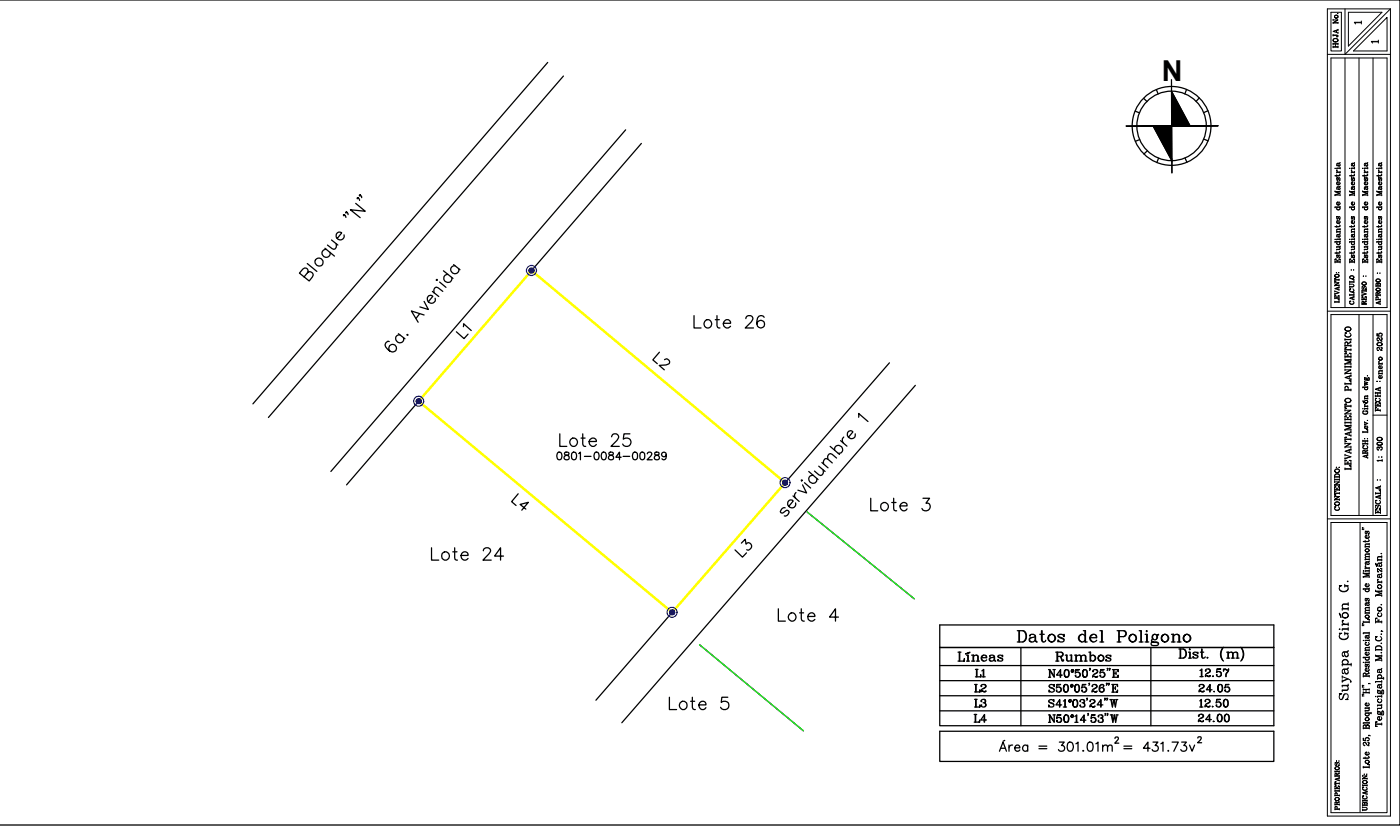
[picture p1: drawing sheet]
<svg xmlns="http://www.w3.org/2000/svg" width="279mm" height="164mm" viewBox="0 0 279 164" stroke-linecap="round" stroke-linejoin="round" font-family="sans-serif">
<defs><g id="words">
<g font-size="6.6">
<text x="95.3" y="68.7" transform="rotate(-90 95.3 68.7)">L1</text>
<text x="129.1" y="74.7">L2</text>
<text x="106.5" y="102.9" transform="rotate(-90 106.5 102.9)">L4</text>
<text x="151" y="112.1" transform="rotate(-90 151 112.1)">L3</text>
</g>
<g font-size="5.7">
<text x="231.6" y="16.1">N</text>
<text x="137.6" y="66.6">Lote 26</text>
<text x="110.8" y="90.2">Lote 25</text>
<text x="172.5" y="102.9">Lote 3</text>
<text x="85" y="112.8">Lote 24</text>
<text x="154.2" y="124.8">Lote 4</text>
<text x="132.7" y="142.4">Lote 5</text>
</g>
<g font-size="4.9">
<text x="190.2" y="132.9">Líneas</text>
<text x="209.6" y="132.9">Rumbos</text>
<text x="193.3" y="142.1">L3</text>
</g>
<g font-size="4.4">
<text x="193.7" y="136.1">L1</text>
<text x="193.3" y="138.9">L2</text>
<text x="238.1" y="138.9">24.05</text>
<text x="193.3" y="144.9">L4</text>
<text x="238.1" y="144.9">24.00</text>
</g>
<text font-size="4" x="221.2" y="149.1">2</text>
<text font-size="3.5" x="272.4" y="9.8">1</text>
<text font-size="3.1" x="269.2" y="5.9">1</text>
</g></defs>
<!-- layer: BLOQUE H -->
<g fill="none" stroke="#000" stroke-width=".25">
<path d="M-.1 0h279.2v164.3h-279.1M109.2 12.4l-58.8 68M112.3 15.1l-58.8 68M71.4 39.4v.1l-.2 .1v-.2a.44 .44 0 0 1 .5 .5M71.8 38.8v.2h-.1l-.1-.1a.44 .44 0 0 1 .5 .5M124.7 25.9l-58.8 68M127.8 28.6l-21.8 25.3M61.2 52.5l2 1.5M61.3 54.3a.68 .68 0 0 1 .7-.1 .68 .68 0 0 1 .4 .6l-.8 1.2-1.9-1.6 1-1a.59 .59 0 0 1 .7 .6l-.8 1.1M64.8 49.4l1.9 1.6M65 49.6a.79 .79 0 0 0-.8 .9 .79 .79 0 0 0 .9 .7 .79 .79 0 0 0 .7-1M66.1 47.8l1.2 1"/>
<path d="M67 48.5v.8l-.5 .3-1.2-.8M68.6 46.8a.79 .79 0 0 1-.6 1 .79 .79 0 0 1-1-.6 .79 .79 0 0 1 .7-1l.4 .2-.9 1.1M68.6 42.7l.1 .2-.2 .1-.1-.2a.45 .45 0 0 1 .6 .5M69.1 42.2v.2h-.2v-.2a.44 .44 0 0 1 .5 .5M70.9 40.5l1.9 1.6-3-.3 2 1.5M86.2 58l1.3 1M86.7 59.4a.79 .79 0 0 1-.6 .9 .79 .79 0 0 1-.9-.6 .79 .79 0 0 1 .6-.9l.5 .2-.9 1.1M87 55.7h.2v.1h-.2zM87.6 56.2l1.3 1M88.3 58l-1.3-.8-.5 .4v.7M88.4 53.9l1.9 1.5M89.3 54.6a.8 .8 0 0 0-.8 .9 .8 .8 0 0 0 .9 .7 .8 .8 0 0 0 .6-1"/>
<path d="M90.4 52.7l1.3 1M90.7 52.9a.79 .79 0 0 0-.8 .9 .79 .79 0 0 0 .9 .7 .79 .79 0 0 0 .6-1M77.6 68a.7 .7 0 0 0-.7 .3 .7 .7 0 0 0 0 .8 1.44 1.44 0 0 0 1.9 .8 .78 .78 0 0 0 0-1.1 .78 .78 0 0 0-1.1 0 .78 .78 0 0 0 0 1.1M79.4 66.5l1.3 1M79.7 66.7a.78 .78 0 0 0-.8 .8 .78 .78 0 0 0 .9 .7 .78 .78 0 0 0 .6-.9M81.3 66.6v.1l-.2-.1M83.4 79.9l-14.3 16.7M83.6 62.5l-.7 .9M84.5 62.7l-2.5-.8 1.3 2.3M84.5 60l.9 1.6-1.7-.5M177.3 72.3l-20.8 23.8M182.4 76.7l-58.5 67.2"/>
<path d="M158.1 98.8l1.2 1.1M158.7 98.1a.76 .76 0 0 0-.1 1.1M159.7 95.6l.2 .1h-.1zM160 96.6l.8 1.6-1.8-.6M160.4 96.1l1.2 1.1M161.2 93.9l1.9 1.6M162.1 94.6a.8 .8 0 0 0-.9 .9 .8 .8 0 0 0 .9 .7 .8 .8 0 0 0 .7-.9M163.2 92.8l1.3 1.1M163.8 92.1l1.3 1.1M164.1 93.6l-.1 .8-.4 .3-1.3-.9M165.5 88.9l1.8 1.6M165.9 92.2l-1.2-.9a.82 .82 0 0 0-.5 1.1"/>
<path d="M166.4 89.7a.78 .78 0 0 1 .6-1 .78 .78 0 0 1 .9 .8 .78 .78 0 0 1-.8 .8M166.7 91.2l-1.2-.9-.4 .4-.1 .7M167.5 87.7l1.3 1.1M168.2 87a.82 .82 0 0 0-.1 1.2M170.5 86.4a.78 .78 0 0 1-.7 .9 .78 .78 0 0 1-.9-.6 .78 .78 0 0 1 .7-.9l.4 .2-.9 1.1M171.1 83.1v-.8l1.9 1.6M156.5 101.1a.74 .74 0 0 0-.8 1 1.12 1.12 0 0 0 1.1-.5l.4 .2a.74 .74 0 0 1-.9 .9M158.6 100.2a.79 .79 0 0 1-.6 .9 .79 .79 0 0 1-1-.6 .79 .79 0 0 1 .7-.9l.4 .2-.9 1M160.9 102l21.3 17.2M134 122l-15.2 17.4M139.4 128.4l20.7 17.1"/>
<circle cx="63.6" cy="52.2" r=".82"/>
</g>
<path d="M160.9 102l21.3 17.2M139.4 128.4l20.7 17.1" fill="none" stroke="#0f0" stroke-width=".25"/>
<!-- layer: LINE_TABLE_BORDER -->
<path d="M187.3 124.4h66.6v4.5h-66.6zM187.3 128.9h66.6v15.6h-66.6zM187.3 132.5h66.6M187.3 135.5h66.6M187.3 138.5h66.6M203.5 128.9v15.6M229.4 128.9v15.6M187.3 145.6h66.6v6h-66.6zM187.3 141.6h66.6" fill="none" stroke="#000" stroke-width=".25"/>
<!-- layer: LINE_TABLE_HEADER -->
<g fill="none" stroke="#000" stroke-width=".25">
<path d="M202.8 125.6h1.1a1.21 1.21 0 0 1 .7 1.1 1.21 1.21 0 0 1-.7 1.1h-1.1M203.1 125.6v2.2M203.2 125.6v2.2M203.9 125.6a1.28 1.28 0 0 1 0 2.2M205.4 126.5v.2l-.2-.2a.75 .75 0 0 1 1.1 0l.1 1 .2 .3M205.6 127l-.2 .1a.45 .45 0 0 0 .2 .7M206.3 126.5v1l.1 .2 .3 .1M206.3 126.8l-1.1 .3-.1 .4a.67 .67 0 0 0 1.2 0M207.3 126.3h.8M207.6 125.6v1.8l.1 .3 .4 .1 .3-.3M207.7 125.6v1.8l.2 .4M209.5 126.3a.77 .77 0 0 0-.5 1.2 .77 .77 0 0 0 1.3 0 .77 .77 0 0 0-.5-1.2 .78 .78 0 0 0-.8 .7 .78 .78 0 0 0 .5 .8"/>
<path d="M209.8 126.3a.82 .82 0 0 1 .5 .8 .82 .82 0 0 1-.5 .7M210.9 126.7l1.2 .6v.3l-.3 .2h-.5l-.4-.4v.4l.1-.2M212 126.5l.1-.2v.5l-.1-.3a.75 .75 0 0 0-1.1 0v.3l1.2 .6M215.6 126.3a.8 .8 0 0 0-.5 .8 .8 .8 0 0 0 .5 .7M215.9 125.6h.5v2.2M216.3 126.7a.73 .73 0 0 0-1.1-.2 .73 .73 0 0 0 0 1.1 .73 .73 0 0 0 1.1-.1M216.3 125.6v2.2M217.3 127h1.3a.74 .74 0 0 0-1.1-.6 .74 .74 0 0 0 0 1.3 .74 .74 0 0 0 1.1-.2M217.9 126.3a.8 .8 0 0 0-.6 .8 .8 .8 0 0 0 .6 .7M218.4 126.4l.1 .6M219.2 125.6h.5v2.2M219.6 125.6v2.2"/>
<path d="M222.7 125.6h1.3a.6 .6 0 0 1 .5 .6 .6 .6 0 0 1-.5 .6h-.9M223 125.6v2.2M223.1 125.6v2.2M224 125.6a.62 .62 0 0 1 .4 .6 .62 .62 0 0 1-.4 .6M225.7 126.3a.77 .77 0 0 0-.6 1.2 .77 .77 0 0 0 1.3 0 .77 .77 0 0 0-.5-1.2 .78 .78 0 0 0-.8 .7 .78 .78 0 0 0 .6 .8M225.9 126.3a.8 .8 0 0 1 .5 .8 .8 .8 0 0 1-.5 .7M227.1 125.6h.4v2.2M227.1 127.8h.7M227.4 125.6v2.2M228.3 126.3h.4v1.5M228.3 127.8h.7M228.5 125.7h.2l-.1 .1z"/>
<path d="M228.6 126.3v1.5M229.5 127.6l.4 .2 .9 .1 .1 .4a1.1 1.1 0 0 1-1.4 .2v-.6l.4-.1M229.7 127.2l-.2 .3 .2 .3 .8 .1 .4 .2M229.9 126.4l-.2 .3 .2 .6M230.5 126.4v.9M230.7 126.4h.2v-.1l-.3 .2M232.1 126.3a.77 .77 0 0 0-.5 1.2 .77 .77 0 0 0 1.3 0 .77 .77 0 0 0-.6-1.2 .78 .78 0 0 0-.7 .7 .78 .78 0 0 0 .5 .8M232.3 126.3a.82 .82 0 0 1 .5 .8 .82 .82 0 0 1-.5 .7M233.5 126.3h.4v1.5M233.5 127.8h.7M233.8 126.3v1.5M233.9 126.7a.68 .68 0 0 1 1.2 0v1.1"/>
<path d="M234.6 126.3l.4 .4v1.1M234.6 127.8h.8M235 129.2h.8a.96 .96 0 0 1 .7 .9 .96 .96 0 0 1-.7 1h-.8M235.2 129.2v1.9M235.3 129.2v1.9M235.8 129.2a1.01 1.01 0 0 1 .6 .9 1.01 1.01 0 0 1-.6 1M236.5 126.3a.77 .77 0 0 0-.6 1.2 .77 .77 0 0 0 1.3 0 .77 .77 0 0 0-.5-1.2 .79 .79 0 0 0-.7 .7 .79 .79 0 0 0 .5 .8M236.7 126.3a.8 .8 0 0 1 .5 .8 .8 .8 0 0 1-.5 .7M236.9 129.9h.3v1.2M236.9 131.1h.6M237.1 129.3h.1zM237.1 129.9v1.2"/>
<path d="M237.8 130.1l1 .5v.3l-.3 .2h-.3l-.4-.4v.4l.1-.2M238.7 130l.1-.1v.3l-.2-.2-.5-.1-.3 .1v.2l1 .5M239.3 129.9h.6M239.5 129.2l.1 1.8a.4 .4 0 0 0 .6-.2M239.6 129.2v1.5l.2 .4M240.6 131h.1zM243.7 129.1l-.3 1 .1 .8 .2 .6M243.9 128.9a1.88 1.88 0 0 0 0 2.7M244.5 131.1h.6M244.5 129.9h.3v1.2M244.8 129.9v1.2M244.8 130.1a.55 .55 0 0 1 1 0v1"/>
<path d="M245.4 129.9l.3 .2v1M245.4 131.1h.6M245.8 130.1a.55 .55 0 0 1 .9 0v1M246.4 129.9l.2 .2v1M246.4 131.1h.6M247.3 128.9a1.88 1.88 0 0 1 0 2.7M247.5 129.1l.3 1-.1 .8-.2 .6"/>
<circle cx="230.2" cy="126.9" r=".55"/>
</g>
<!-- layer: LINE_TABLE_TEXT -->
<g fill="none" stroke="#000" stroke-width=".25">
<path d="M209 134.9h.4M209 139.7l.9 .4a.46 .46 0 0 1-.1 .7 .46 .46 0 0 1-.7-.2l-.1-.2v.4l.1-.2M209.1 136.7l.9 .4a.48 .48 0 0 1-.2 .8 .48 .48 0 0 1-.7-.5v.4l.1-.2M209.2 133.3v1.6M210 139.5l.1-.2v.4a.52 .52 0 0 0-.5-.4 .52 .52 0 0 0-.6 .4l1.1 .6M210.1 136.5v-.2v.4a.52 .52 0 0 0-.5-.4 .52 .52 0 0 0-.5 .4l.1 .2 .9 .4M210.1 134.7l-.9-1.4v1.6M210.1 133.3v1.6l-.9-1.4M210.7 136.4l.7-.1h-.7l-.1 .7a.52 .52 0 0 1 .8-.2 .52 .52 0 0 1 0 .8 .52 .52 0 0 1-.8-.2h.1l-.1 .1M211.1 136.8l.1 .1a.5 .5 0 0 1 .3 .5 .5 .5 0 0 1-.4 .4M211.2 139.4v1.4M211.3 133.5v1.4"/>
<path d="M211.7 134.4h-1.1l.8-1.1v1.6M212 139.6l.3-.3v1.5M212.3 139.4v1.4M212.4 136.3a.89 .89 0 0 0 0 1.5h.1a.89 .89 0 0 0 0-1.5 .9 .9 0 0 0-.1 1.5M212.5 133.3a.83 .83 0 0 0-.4 .8 .83 .83 0 0 0 .6 .8 .89 .89 0 0 0 0-1.6 .87 .87 0 0 0-.2 1.6M212.7 136.4a1.06 1.06 0 0 1-.2 1.4M212.8 133.4a1.01 1.01 0 0 1-.1 1.5M213.3 139.3l-.2 .2 .1 .3 .3-.2-.1-.3-.3 .1 .1 .4M213.4 139.3l.1 .3-.2 .2M213.6 136.3l-.1 .5 .4-.2-.3-.3-.2 .2 .1 .3M213.7 136.3l.1 .3-.1 .2M214.2 139.3a.85 .85 0 0 0 0 1.5h.2a.8 .8 0 0 0 .4-.8 .8 .8 0 0 0-.6-.7 .97 .97 0 0 0 0 1.5"/>
<path d="M214.5 133.3l-.2 .8a.55 .55 0 0 1 .9-.2 .55 .55 0 0 1 0 .8 .55 .55 0 0 1-.9-.1l.1-.2v.2M214.5 139.4a1.02 1.02 0 0 1-.1 1.4M214.6 136.3a.83 .83 0 0 0-.4 .8 .83 .83 0 0 0 .5 .7 .89 .89 0 0 0 0-1.5 .87 .87 0 0 0-.1 1.5M214.9 133.8l.1 .1a.52 .52 0 0 1 .3 .6 .52 .52 0 0 1-.4 .4M214.9 136.4a1.06 1.06 0 0 1-.2 1.4M215.3 139.6v.1v-.1l.1-.2a.58 .58 0 0 1 .8 .1l-.1 .4h-.4M215.8 136.4l.6-.1h-.6l-.2 .7a.55 .55 0 0 1 .8-.1 .55 .55 0 0 1 0 .8 .55 .55 0 0 1-.8-.2l.1-.1v.1M215.9 139.3l.2 .2-.2 .4a.43 .43 0 0 1 .3 .5 .43 .43 0 0 1-.3 .4l-.5-.1-.1-.2v-.1v.1M216.2 133.3a.83 .83 0 0 0-.4 .8 .83 .83 0 0 0 .5 .8 .89 .89 0 0 0 0-1.6 .87 .87 0 0 0-.1 1.6M216.2 136.8l.1 .1a.54 .54 0 0 1-.1 .9M216.4 133.4a.96 .96 0 0 1-.1 1.5M216.7 139.1h-.1h.1l-.1 .3"/>
<path d="M217.2 136.1h-.2h.2l-.2 .4M217.3 139.6l-.1 .1a.52 .52 0 0 1 .6-.4 .52 .52 0 0 1 .5 .4l-1 .7-.1 .4M217.8 136.6l-.1 .1a.48 .48 0 0 1 .6-.4 .48 .48 0 0 1 .3 .6l-.2 .1a.73 .73 0 0 0-.7 .8M217.9 133.6l.1 .1h-.2a.52 .52 0 0 1 .5-.4 .52 .52 0 0 1 .5 .5l-.9 .6-.1 .5M217.9 137.6l.4 .2h.2l.2-.2-.2 .1h-.8M217.9 139.3l.2 .1 .1 .3-.6 .5M218.1 134.7l.3 .2h.3l.1-.2-.2 .1-.8-.1M218.3 136.3l.3 .3a.61 .61 0 0 1-.5 .6M219.4 133.3l-.2 .8a.55 .55 0 0 1 .9-.2 .55 .55 0 0 1 0 .8 .55 .55 0 0 1-.9-.1l.1-.2v.2M219.4 139.4v1.4M219.6 136.3a.89 .89 0 0 0-.1 1.5M219.8 133.8l.2 .1a.54 .54 0 0 1-.2 1"/>
<path d="M219.8 137l.2 .4-.3 .4M220 136.5v.2v-.2l-.2-.2a.79 .79 0 0 0-.7 .6 .79 .79 0 0 0 .4 .9 .48 .48 0 0 0 .6-.4 .48 .48 0 0 0-.4-.5 .48 .48 0 0 0-.5 .4M220.3 139.1h-.1h.1l-.1 .3M220.7 136.1h-.2h.2l-.2 .4M220.8 139.1h-.2h.2l-.2 .3M221.1 136.1h-.1h.1l-.1 .4M221.2 139.3h.5M221.4 139.3l.3 1.5 .3-1.5 .3 1.5 .3-1.5M221.5 139.3l.2 1.2M221.6 136.3h1.2v.4l-.1-.4M221.6 137.8h1.2v-.4l-.1 .4M221.7 134.9h1.2v-.5l-.1 .5"/>
<path d="M221.8 136.3v1.5M221.9 136.3v1.5M221.9 137h.4M221.9 133.3v1.6M222 133.3v1.6M222.1 139.3l.2 1.2M222.3 136.7v.6M222.4 139.3h.4M239.1 139.6l.4-.3v1.5M239.2 133.5l.4-.3v1.5M239.4 139.4v1.4M239.5 133.3v1.4"/>
<path d="M240.3 139.6v.1l-.1-.1a.51 .51 0 0 1 .5-.4 .51 .51 0 0 1 .5 .5l-.3 .3a.73 .73 0 0 0-.7 .8M240.3 133.5l.1 .1h-.1a.51 .51 0 0 1 .4-.4 .51 .51 0 0 1 .6 .3l-.1 .3-.6 .3a.48 .48 0 0 0-.3 .6M240.9 133.2l.2 .2 .1 .3-.6 .4M242.6 139.3l-.2 .7a.55 .55 0 0 1 .8-.2 .55 .55 0 0 1 0 .9 .55 .55 0 0 1-.8-.2l.1-.1v.1M242.6 133.3l.7-.1h-.7l-.1 .7a.53 .53 0 0 1 .8-.1 .53 .53 0 0 1 0 .8 .53 .53 0 0 1-.8-.2v-.1v.1M243 139.8l.1 .1a.54 .54 0 0 1-.1 .9M243 133.7l.2 .1a.52 .52 0 0 1 .2 .5 .52 .52 0 0 1-.4 .4M243.9 133.5l.2-.3 .5 .3h.2l.1-.3-.1 .5-.4 .7v.3M243.9 133.2v.5M244 133.4l.3-.1 .3 .2M244.3 139.3a.83 .83 0 0 0-.5 .8 .83 .83 0 0 0 .6 .7 .89 .89 0 0 0 0-1.5h-.1a1.02 1.02 0 0 0 0 1.5M244.6 139.4a1.01 1.01 0 0 1-.2 1.4"/>
<path d="M244.8 133.7a.94 .94 0 0 0-.5 1M209 142.4h.2M209 143.8h.4M209.2 142.4v1.4M209.9 142.4h.4M210.1 143.7l-.9-1.3v1.4M210.1 142.4v1.4l-.9-1.3M210.8 142.4h.7h-.7l-.2 .7a.54 .54 0 0 1 .8-.2 .54 .54 0 0 1 0 .9 .54 .54 0 0 1-.8-.2l.1-.2v.2M211.2 142.9l.3 .4v.3l-.3 .2M211.6 140.4h-1.1l.7-1.1v1.5M212 140.8h.6M212.5 142.4a.85 .85 0 0 0 0 1.4h.1a.78 .78 0 0 0 .5-.7 .78 .78 0 0 0-.6-.7 .97 .97 0 0 0 0 1.4"/>
<path d="M212.8 142.4a.97 .97 0 0 1-.2 1.4M213.7 142.4l-.2 .2 .1 .3 .3-.2-.1-.3h-.3l.1 .5M213.8 142.4l.1 .3-.2 .2M214.2 142.7l.4-.3v1.4M214.2 143.8h.7M214.5 142.4v1.4M216 142.5v1.3M216.1 140.1l.1 .4-.2 .2M216.4 143.4h-1.1l.8-1v1.4M217 142.1h-.2h.2l-.2 .4M217.5 140.6l.3 .2h.3l.2-.2-.2 .1-.6-.1-.3 .1M217.6 142.4h.7h-.7l-.1 .7a.54 .54 0 0 1 .8-.2 .54 .54 0 0 1 0 .9 .54 .54 0 0 1-.8-.2v-.2v.2"/>
<path d="M218.1 142.9l.3 .4-.1 .3-.2 .2M218.9 142.7v.1l.1-.4a.58 .58 0 0 1 .8 .2l-.1 .3-.4 .1M219.5 142.4l.2 .2-.2 .4a.43 .43 0 0 1 .4 .4 .43 .43 0 0 1-.4 .4h-.5l-.1-.4v.2M219.7 143.2l.1 .4-.1 .2M219.8 140.4h-1.1l.7-1.1v1.5M220.4 142.1l-.1 .1v-.1l.1 .2-.1 .2M220.8 142.1h-.1h.1l-.1 .4M221.3 142.4h.5M221.5 142.4l.3 1.4 .3-1.4 .3 1.4 .3-1.4M221.6 142.4l.2 1.1M222.2 142.4l.2 1.1M222.5 142.4h.4"/>
</g>
<!-- layer: 0 -->
<g fill="none" stroke="#000" stroke-width=".25">
<path d="M228 19.6l.6 .6M230.5 17.9l.3 .8M233.5 15.9l.1 18.5M233.5 18.2l3.7 6.9M236.5 17.8l-.3 .9M239 19.5l-.6 .7M226.3 22.1l.8 .4M227.2 27.8l-.9 .3M228.7 30l-.7 .7M229.9 25.1l3.7 6.9M230.9 31.5l-.3 .9M233.6 31.6v2.8"/>
<path d="M236.2 31.5l.4 .8M240 27.7l.8 .4M240.8 22l-.9 .4M242.8 25.1h-18.5h18.5M129 90.4l.3-.4h.3l.2 .2 .1 .3-.9 1.1h1M130.5 90.1v.4l.2 .1a.54 .54 0 0 1 .6 .2 .54 .54 0 0 1 0 .7 .5 .5 0 0 1-.7 0 .5 .5 0 0 1 0-.7l.7-.3 .1-.3a.58 .58 0 0 0-.9-.1zM132.8 90.5a.46 .46 0 0 1-.6 .5 .46 .46 0 0 1-.3-.7 .46 .46 0 0 1 .7-.2 .99 .99 0 0 1-.2 1.5l-.5-.3M199.2 149.6l.7-1.8 .7 1.8M199.5 149h.9M200.3 147.4l-.4 .2M201.1 148.4v1.2M201.8 148.4a.58 .58 0 0 0-.7 .5"/>
<path d="M202.3 148.9h1a.53 .53 0 0 0-.6-.6 .53 .53 0 0 0-.4 .8 .55 .55 0 0 0 .4 .5 .55 .55 0 0 0 .6-.3M204.8 148.7a.57 .57 0 0 0-.8-.1 .57 .57 0 0 0 0 .8 .57 .57 0 0 0 .8-.1M204.8 148.4v1.2M207.1 148.6h1.6M207.1 149.1h1.6M211.2 147.8h.9l-.5 .7a.62 .62 0 0 1 .6 .8 .62 .62 0 0 1-1 .2l-.2-.2M213 147.9a.58 .58 0 0 1 .8 .2 .85 .85 0 0 1 .1 1 .85 .85 0 0 1-.9 .4 1.43 1.43 0 0 1 0-1.6zM214.5 148.1l.4-.3v1.8M215.9 149.4v.2l.1-.1M217 147.9a.58 .58 0 0 1 .8 .2 1.19 1.19 0 0 1-.4 1.5h-.2a1.17 1.17 0 0 1-.2-1.7zM218.4 148.1l.5-.3v1.8M219.8 148.7l.5-.3 .4 .1 .1 1.1"/>
<path d="M219.8 148.4v1.2M229.2 149h-1.3l.9-1.2v1.8M229.8 147.8h1l-.6 .7a.62 .62 0 0 1 .6 .8 .62 .62 0 0 1-1 .2l-.1-.2M231.4 148.1l.4-.3v1.8M232.9 149.4l-.1 .1h.2M233.6 147.8h1.3l-.9 1.8M235.5 147.8h1l-.5 .7a.6 .6 0 0 1 .4 .9 .6 .6 0 0 1-1-.1M237.1 148.4l.5 1.2 .5-1.2M238.8 147v-.2l.4-.1 .2 .4-.7 .8h.8"/>
<circle cx="233.5" cy="25.1" r="7.9"/>
<circle cx="233.5" cy="25.1" r="6.9"/>
</g>
<!-- layer: BLOQUE H -->
<path d="M83.4 79.9l22.6-26 50.5 42.2-22.5 25.9-50.5-42.1" fill="none" stroke="#ff0" stroke-width=".51"/>
<!-- layer: 0 -->
<g fill="none" stroke="#00f" stroke-width=".25">
<path d="M105.4 53.9h1.1M105.4 53.8h1.1M105.5 53.8h.9M105.5 53.7h.9M105.5 54h.9M105.5 53.6h.9M105.5 54.1h.9M105.6 53.5h.7M105.6 54.2h.7M105.6 54.3h.7M105.7 53.5h.5M105.7 54.3h.5"/>
<path d="M83 79.9h.9M83 79.8h.9M83 80h.9M83 79.7h.9M83.1 79.7h.8M83.1 79.6h.8M83.1 79.5h.7M83.2 79.5h.5M83 80.1h.9M83.1 80.2h.8M83.1 80.3h.7M83.2 80.3h.5"/>
<path d="M156 96.1h1M156 96h1M156 96.2h1M156 96.3h1M156 96h.9M156 95.9h.9M156 96.4h.9M156.1 95.8h.8M156.1 96.4h.8M156.2 95.7h.6M156.2 96.5h.6M156.2 96.6h.5"/>
<path d="M133.5 122h1M133.5 121.9h1M133.5 121.8h1M133.5 122.1h1M133.6 121.8h.8M133.6 122.1h.8M133.6 121.7h.8M133.6 122.2h.8M133.7 121.6h.6M133.7 122.3h.6M133.8 121.5h.4M133.8 122.4h.4"/>
<circle cx="105.9" cy="53.9" r=".99"/>
<circle cx="105.9" cy="53.9" r=".49"/>
<circle cx="83.5" cy="79.9" r=".99"/>
<circle cx="83.5" cy="79.9" r=".49"/>
<circle cx="156.5" cy="96.1" r=".99"/>
<circle cx="156.5" cy="96.1" r=".49"/>
<circle cx="134" cy="121.9" r=".99"/>
<circle cx="134" cy="121.9" r=".49"/>
</g>
<g fill="#000" stroke="#000" stroke-width=".2">
<path d="M233.5 18.2l3.7 6.9h-3.7zM233.5 25.1h3.7z"/>
<path d="M229.9 25.1h3.6zM229.9 25.1l3.7 6.9-.1-6.9z"/>
</g>
<!-- layer: AREA -->
<g fill="none" stroke="#000" stroke-width=".2">
<path d="M264.6 1.8h12.5v160.7h-12.5zM264.6 10.8h12.5M265.3 2.4h2.1v7.7h-2.1zM265.3 11.5h11.2v49.7h-11.2zM265.7 8.1a.49 .49 0 0 0 .6 .3 .49 .49 0 0 0 .4-.6 .45 .45 0 0 0-.7-.2 .45 .45 0 0 0-.2 .6l.5 .1 .4-.2M265.7 8a.54 .54 0 0 1 .5-.3 .54 .54 0 0 1 .5 .3M265.7 7h.8l.2 .1v.2h-.2M265.7 7.1h1M265.7 4h1l-.9 .5M265.7 9.4h1M265.7 9.3h1M265.7 8.8h1"/>
<path d="M265.7 8.7h1M265.7 3.8v.3M265.7 4.5v.2M265.7 6.8v.4M265.7 8.6v.3M265.7 9.2v.3M265.7 4.6h1M266 3.4a.34 .34 0 0 0 .5 .2 .34 .34 0 0 0 0-.6 .34 .34 0 0 0-.5 .2 .35 .35 0 0 0 .3 .4 .35 .35 0 0 0 .4-.2M266 3.2l.3-.2 .4 .2M266.2 8.8v.5M266.4 6v.5M266.6 4l-.9 .5h1"/>
<path d="M266.7 2.7h.1M266.7 5.9l-1 .4 1 .3M266.7 4.4v.3M266.7 5.8v.3M266.7 6.4v.3M266.7 8.6v.3M266.7 9.2v.3M266.7 6l-.9 .3M268.1 1.8v9l9-9M268.1 11.5v49.7M268.8 2.4h6.7l-6.7 6.8zM269.8 10.1l6.7-6.6v6.6z"/>
<path d="M270.9 11.5v49.7M273.7 11.5v49.7M266.1 38v.2M266.1 38.1h1M266.1 33.5h.1M266.4 36.5l.3 .3 .4-.3M266.4 34.8v.4M266.4 34.3h.7M266.4 33.5h.7M266.5 33.9v.2l.2 .2M266.6 37.2l.3 .6 .2-.2-.2-.4M266.6 32.5l.3 .6 .2-.2-.2-.4"/>
<path d="M266.7 37.6l.2 .1 .2-.1M266.7 36.3h-.2M266.7 32.9l.2 .2 .2-.2M266.9 35.4l-.3 .5-.2-.1 .2-.4h-.2l.1 .1M266.9 36.2a.34 .34 0 0 1 .1 .5 .34 .34 0 0 1-.5 0 .34 .34 0 0 1 .1-.5h.1v.6M266.9 34.7l.2 .2-.2 .1h-.8M266.9 38.5l-.8 .3v.2M267 35.9h.1h-.2l.2-.4-.2-.1-.3 .5M267.1 38.2h-1l1 .3-1 .4h1M267.1 37.1l-.6 .1v.5M267.1 37.1l-.2 .1h-.4M267.1 34.9l-1 .1"/>
<path d="M267.1 33.5h-.7v.1M267.1 32.4l-.6 .1v.5M267.1 32.4l-.2 .1h-.4M267.1 34.3h-.7v.1M267.1 33.3v.3M267.1 34.1v.3M267.1 38v.3M267.1 38.7v.3M269 33.5h.1M269 38.1h1M269 38v.2M269.4 36.5l.2 .3 .3-.1 .1-.2"/>
<path d="M269.4 34.3h.6M269.4 33.5h.6M269.4 34.8v.4M269.4 33.9v.2l.2 .2M269.5 37.2l.3 .6 .2-.2-.1-.4M269.5 32.5l.3 .6 .2-.2-.1-.4M269.6 37.6l.2 .1 .2-.1M269.6 36.3h-.2M269.6 32.9l.2 .2 .2-.2M269.8 35.4l-.3 .5-.1-.1 .1-.4h-.1v.1M269.9 36.2a.34 .34 0 0 1 .1 .5 .34 .34 0 0 1-.6 0 .34 .34 0 0 1 .1-.5l.1 .6M269.9 34.7l.1 .2-.2 .1h-.8"/>
<path d="M269.9 38.5l-.9 .3v.2M269.9 35.9l.1-.4-.2-.1-.3 .5M270 38.2h-1l1 .3-1 .4h1M270 37.1l-.6 .2v.4M270 37.1l-.1 .1h-.5M270 34.9l-1 .1M270 33.5h-.6v.1M270 32.4l-.6 .2v.4M270 32.4l-.1 .1h-.5M270 34.3h-.6v.1M270 33.3v.3M270 34.1v.3"/>
<path d="M270 38v.3M270 38.7v.3M271.6 38.1h1M271.6 38v.2M271.6 33.5h.1M271.9 36.5l.3 .3 .4-.3M271.9 34.3h.7M271.9 33.5h.7M271.9 34.8v.4M272 33.9v.2l.2 .2M272.2 37.2l.2 .6 .2-.2-.1-.4M272.2 32.5l.2 .6h.2v-.2l-.1-.4"/>
<path d="M272.2 37.6l.2 .1 .2-.1M272.2 36.3h-.2M272.2 32.9l.2 .2 .2-.2M272.4 35.4l-.2 .5-.3-.1 .3-.4h-.3l.1 .1M272.5 36.2a.34 .34 0 0 1 .1 .5 .34 .34 0 0 1-.6 0 .34 .34 0 0 1 .2-.5v.6M272.5 34.7l.1 .2-.2 .1h-.8M272.5 38.5l-.9 .3v.2M272.5 35.9h-.1l.2-.1v-.3l-.2-.1-.3 .5M272.6 38.2h-1l1 .3-1 .4h1M272.6 37.1l-.6 .1v.5M272.6 37.1l-.1 .1h-.5M272.6 34.9l-1 .1"/>
<path d="M272.6 33.5h-.7v.1M272.6 32.4l-.6 .1v.5M272.6 32.4l-.1 .1h-.5M272.6 34.3h-.7v.1M272.6 33.3v.3M272.6 34.1v.3M272.6 38v.3M272.6 38.7v.3M274.4 38.1h1M274.4 38v.2M274.4 33.5h.1M274.8 36.5l.2 .3 .3-.1 .1-.2"/>
<path d="M274.8 34.3h.6M274.8 33.5h.6M274.8 34.8v.4M274.8 33.9v.2l.2 .2M274.9 37.2l.3 .6 .2-.2-.1-.4M274.9 32.5l.3 .6 .2-.2-.1-.4M275 37.6l.2 .1 .2-.1M275 36.3h-.2M275 32.9l.2 .2 .2-.2M275.2 35.4l-.3 .5-.1-.1 .1-.4h-.1l.1 .1M275.3 36.2a.34 .34 0 0 1 .1 .5 .34 .34 0 0 1-.5 0 .34 .34 0 0 1 0-.5l.1 .6M275.3 34.7l.1 .2-.2 .1h-.8"/>
<path d="M275.3 38.5l-.9 .3v.2M275.3 35.9l.1-.4-.2-.1-.3 .5M275.4 38.2h-1l1 .3-1 .4h1M275.4 37.1l-.5 .1v.5M275.4 37.1l-.1 .1h-.4M275.4 34.9l-1 .1M275.4 33.5h-.6v.1M275.4 32.4l-.5 .1v.5M275.4 32.4l-.1 .1h-.4M275.4 34.3h-.6v.1M275.4 33.3v.3M275.4 34.1v.3"/>
<path d="M275.4 38v.3M275.4 38.7v.3M266.1 58.9h.2h-.2v.6M266.1 56.3h.8l-.8 .5M266.1 55.4h.2h-.2v.6h.2h-.2M266.1 54.9a.38 .38 0 0 0 .5 .4 .38 .38 0 0 0 .1-.7 .35 .35 0 0 0-.5 0 .35 .35 0 0 0 0 .5l.4 .1 .3-.3M266.1 54.9a.53 .53 0 0 1 .8 0M266.1 56.2v.2M266.1 56.8v.2M266.1 57.9v.3M266.1 58.4v.3M266.1 60v.3"/>
<path d="M266.1 59.4h.8M266.1 59.3h.8M266.1 58l.8 .3-.8 .3M266.1 56.8h.8M266.1 55.7h.8M266.1 51.6h.3h-.3v.8M266.1 52.2h1M266.1 52.1h1M266.1 47.7h.1M266.2 57.5l.7-.3-.8 .3 .8 .2M266.3 59.1h.4M266.4 54.3h.1"/>
<path d="M266.4 51.8h.4M266.4 48.5l.3 .2 .4-.2M266.4 47.7l.7-.1h-.7v.2M266.4 45.8l.7-.2-.6 .1 .1 .4M266.4 44.2l.3 .3 .4-.3M266.4 41.6l.3 .2 .4-.2M266.4 40.5l.3 .3 .4-.3M266.4 44.9v.4M266.4 50.2v.3M266.4 46.2h.7M266.5 59.1v.2M266.6 48.2a.33 .33 0 0 0-.1 .4 .33 .33 0 0 0 .5 0 .33 .33 0 0 0-.1-.4"/>
<path d="M266.6 41.3a.31 .31 0 0 0-.1 .4 .31 .31 0 0 0 .5 0 .31 .31 0 0 0-.1-.4M266.6 51.8v.3M266.6 46.7l.3 .5 .2-.2-.2-.3M266.7 57.3v.4M266.7 47l.2 .2 .2-.2M266.7 44h-.2M266.7 40.3h-.2M266.8 58.3l-.7 .2M266.8 56.3l-.7 .5h.8M266.8 54.3h.1M266.9 50.8l-.3 .5-.2-.1 .1-.4M266.9 43.1l-.3 .5-.2-.1 .1-.3"/>
<path d="M266.9 59.7l-.2-.1h.2v.7M266.9 58.9h-.2h.2v.6M266.9 55.6v.3M266.9 56.7v.3M266.9 57.1v.3M266.9 57.6v.2M266.9 50l.2 .2-.1 .2h-.9M266.9 49.2l.2 .2-.1 .2-.6 .1M266.9 44.8l.2 .1-.1 .2-.9 .1M266.9 43.9a.32 .32 0 0 1 .1 .5 .32 .32 0 0 1-.5 0 .32 .32 0 0 1 .1-.5h.1v.6M266.9 40.2a.34 .34 0 0 1 .1 .5 .34 .34 0 0 1-.5 0 .34 .34 0 0 1 .1-.5h.1v.6M267 51.3h.1h-.2l.2-.2v-.2l-.2-.1-.3 .5"/>
<path d="M267 43.6h.1h-.2l.2-.3-.2-.2-.3 .5M267.1 51.6h-.3h.3v.8M267.1 50.2l-.2 .2h-.8M267.1 49.5l-.7 .1v.2M267.1 46.6l-.6 .2v.3M267.1 46.5l-.2 .2h-.4M267.1 45l-.2 .1h-.8M267.1 46.1h-.7v.2M267.1 49.1h-.7v.2M267.1 49v.2h-.7M267.1 41.1v.2h-1M267.1 45.5v.3"/>
<path d="M267.1 46v.3M267.1 47.5v.3M267.1 48v.2h-1M267.1 48.1h-1v.2M267.1 41.2h-1v.2M269 57.9a.47 .47 0 0 0 .4 .2 .47 .47 0 0 0 .5-.2M269 56.6h.6l.3 .2-.2 .3h-.7M269 55.3a.38 .38 0 0 0 .6 .2 .38 .38 0 0 0 .1-.6 .35 .35 0 0 0-.5 0 .35 .35 0 0 0-.1 .5l.4 .1 .4-.2M269 55.2a.48 .48 0 0 1 .9 0M269 51.6h.3h-.3v.8M269 47.7h.1M269 52.2h1"/>
<path d="M269 52.1h1M269 58.7h.9M269 56v.3M269 56.5v.2M269 57v.3M269 58.6v.3M269 56.2h.9M269 56.1h.9M269.3 51.8h.4M269.3 53.8h.1M269.4 48.5l.2 .2 .4-.2M269.4 47.7l.6-.1h-.6v.2"/>
<path d="M269.4 45.8l.6-.2-.6 .1 .1 .4M269.4 44.2l.2 .3 .3-.1 .1-.2M269.4 41.6l.2 .2 .4-.2M269.4 40.5l.2 .3h.3l.1-.3M269.4 46.2h.6M269.4 44.9v.4M269.4 50.2v.3M269.5 48.2a.33 .33 0 0 0-.1 .5 .33 .33 0 0 0 .5 0 .33 .33 0 0 0 0-.5M269.5 41.3a.31 .31 0 0 0-.1 .4 .31 .31 0 0 0 .5 0 .31 .31 0 0 0 0-.4M269.5 51.8v.3M269.5 46.7l.3 .5 .2-.2-.1-.3M269.6 47l.2 .2 .2-.2"/>
<path d="M269.6 44h-.2M269.6 40.3h-.2M269.6 59.2v.4M269.7 60a.33 .33 0 0 1 .2 .3 .33 .33 0 0 1-.3 .3l-.5-.2v-.4h-.1h.3h-.2M269.7 57.5a.33 .33 0 0 1 .2 .4 .33 .33 0 0 1-.3 .3l-.5-.2v-.4l-.1-.1h.3l-.2 .1M269.8 53.8h.1M269.8 50.8l-.3 .5-.1-.1v-.4M269.8 43.1l-.3 .5-.1-.1v-.3M269.9 59.1l-.9 .3 .9 .3v-.2M269.9 58.3l-.3-.1h.3v.7M269.9 56.9l-.3 .2h-.6M269.9 55.7h-.3h.3v.6"/>
<path d="M269.9 50l.1 .4h-1M269.9 49.2l.1 .4-.6 .1M269.9 44.8l.1 .3-1 .1M269.9 43.9a.33 .33 0 0 1 0 .5 .33 .33 0 0 1-.4 0 .33 .33 0 0 1 0-.5l.1 .6M269.9 40.2a.34 .34 0 0 1 .1 .5 .34 .34 0 0 1-.6 0 .34 .34 0 0 1 .1-.5l.1 .6M269.9 59.1l-.8 .3M269.9 59v.3M269.9 51.3l.1-.4-.2-.1-.3 .5M269.9 43.6l.1-.3-.2-.2-.3 .5M270 51.6h-.3h.3v.8M270 50.2l-.2 .2h-.8M270 49.5l-.6 .1v.2"/>
<path d="M270 46.6l-.6 .2v.3M270 46.5l-.1 .2h-.5M270 45l-.2 .1h-.8M270 49v.2h-.6M270 49.1h-.6v.2M270 48v.2h-1M270 48.1h-1v.2M270 46.1h-.6v.2M270 41.1v.2h-1M270 41.2h-1v.2M270 45.5v.3M270 46v.3"/>
<path d="M270 47.5v.3M271.5 59.1h.2h-.2v.7M271.5 56.5a.39 .39 0 0 0 .4 .4 .39 .39 0 0 0 .4-.4 .39 .39 0 0 0-.5-.4 .37 .37 0 0 0-.2 .6 .37 .37 0 0 0 .6 0l.1-.2M271.5 56.4a.47 .47 0 0 1 .4-.2 .47 .47 0 0 1 .4 .2M271.5 59.6h.8M271.5 58.2l.8 .3-.8 .3M271.5 57.8v.3M271.5 58.2v.2M271.5 58.7v.2M271.5 57.9h.8M271.6 51.6h.3h-.3v.8M271.6 52.2h1"/>
<path d="M271.6 52.1h1M271.6 57.6l.3-.5a.27 .27 0 0 1 .4 .1 .27 .27 0 0 1-.2 .4h.2h-.1M271.6 47.7h.1M271.7 59.3h.3M271.7 55h.1M271.9 59.3v.3M271.9 51.8h.4M271.9 48.5l.3 .2 .4-.2M271.9 47.7l.7-.1h-.7v.2M271.9 45.8l.7-.2-.6 .1 .1 .4M271.9 44.2l.3 .3 .4-.3M271.9 41.6l.3 .2 .4-.2"/>
<path d="M271.9 40.5l.3 .3 .4-.3M271.9 46.2h.7M271.9 44.9v.4M271.9 50.2v.3M272 57.1l-.3 .5a.28 .28 0 0 1-.2-.3 .28 .28 0 0 1 .2-.2h-.2h.1M272.1 48.2a.33 .33 0 0 0-.1 .4 .33 .33 0 0 0 .5 0 .33 .33 0 0 0 0-.4M272.1 41.3a.31 .31 0 0 0-.1 .4 .31 .31 0 0 0 .5 0 .31 .31 0 0 0 0-.4M272.1 51.8v.3M272.2 46.7l.2 .5h.2v-.2l-.1-.3M272.2 59.9l.1 .2-.4 .1M272.2 59.9l-.3 .4M272.2 47l.2 .2 .2-.2"/>
<path d="M272.2 44h-.2M272.2 40.3h-.2M272.2 55h.1M272.3 59.1h-.2h.2v.7M272.3 57.8v.3M272.4 50.8l-.2 .5-.3-.1 .1-.3 .2-.1h-.2M272.4 43.1l-.2 .5-.3-.1 .1-.3 .2-.1-.2 .1M272.5 50l.1 .2v.2h-1M272.5 49.2l.1 .2v.2l-.7 .1M272.5 44.8l.1 .1v.2l-1 .1M272.5 43.9a.32 .32 0 0 1 0 .5 .32 .32 0 0 1-.4 0 .32 .32 0 0 1 .1-.5v.6M272.5 40.2a.34 .34 0 0 1 .1 .5 .34 .34 0 0 1-.6 0 .34 .34 0 0 1 .2-.5v.6"/>
<path d="M272.5 51.3h-.1l.2-.1v-.3l-.2-.1-.3 .5M272.5 43.6h-.1h.2v-.3l-.2-.2-.3 .5M272.6 51.6h-.3h.3v.8M272.6 50.2l-.2 .2h-.8M272.6 49.5l-.7 .1v.2M272.6 46.6l-.6 .1v.4M272.6 46.5v.2h-.6M272.6 45l-.2 .1h-.8M272.6 49v.2h-.7M272.6 49.1h-.7v.2M272.6 48v.2h-1M272.6 48.1h-1v.2"/>
<path d="M272.6 46.1h-.7v.2M272.6 41.1v.2h-1M272.6 41.2h-1v.2M272.6 45.5v.3M272.6 46v.3M272.6 47.5v.3M274.3 59.3l.1-.2 .3 .2M274.3 58.4l.1-.2 .3 .2M274.3 57.7a.38 .38 0 0 0 .5 .3 .38 .38 0 0 0 .1-.6 .35 .35 0 0 0-.5 0 .35 .35 0 0 0 0 .5h.3l.4-.2M274.3 57.6a.52 .52 0 0 1 .8 0M274.3 56.6l.3-.1 .1 .4M274.3 55.9a.38 .38 0 0 0 .5 .3 .38 .38 0 0 0 .1-.6 .38 .38 0 0 0-.5 0 .38 .38 0 0 0 0 .5 .38 .38 0 0 0 .5 0l.2-.2"/>
<path d="M274.3 55.8a.47 .47 0 0 1 .4-.2 .47 .47 0 0 1 .4 .2M274.3 59.6h.8M274.3 59.7h.8M274.3 58.8h.8M274.3 58.7h.8M274.3 57h.8M274.3 56.9h.8M274.4 51.6h.3h-.3v.8M274.4 47.7h.1M274.4 52.2h1M274.4 52.1h1M274.5 54.4h.1"/>
<path d="M274.7 58.7l-.1-.4-.2-.1-.1 .2v.5M274.7 56.6l-.2-.2-.2 .1v.6M274.7 59.6v-.4l-.3-.1-.1 .2v.5M274.7 51.8h.4M274.8 48.5l.2 .2 .4-.2M274.8 47.7l.6-.1h-.6v.2M274.8 45.8l.6-.2-.6 .1 .1 .4M274.8 44.2l.2 .3 .3-.1 .1-.2M274.8 41.6l.2 .2 .4-.2M274.8 40.5l.2 .3h.3l.1-.3M274.8 46.2h.6M274.8 44.9v.4"/>
<path d="M274.8 50.2v.3M274.9 48.2a.33 .33 0 0 0 0 .5 .33 .33 0 0 0 .4 0 .33 .33 0 0 0 0-.5M274.9 41.3a.31 .31 0 0 0 0 .4 .31 .31 0 0 0 .4 0 .31 .31 0 0 0 0-.4M274.9 51.8v.3M274.9 46.7l.3 .5 .2-.2-.1-.3M275 58.2l.1 .1-.4 .2M275 58.2l-.3 .3M275 47l.2 .2 .2-.2M275 44h-.2M275 40.3h-.2M275 54.4h.1M275.1 56.6l-.2-.2-.2 .2 .1-.2 .3 .1v.6"/>
<path d="M275.1 58.6v.3M275.1 59.5v.3M275.1 59.9v.3M275.2 50.8l-.3 .5-.1-.1 .1-.4M275.2 43.1l-.3 .5-.1-.1 .1-.3M275.3 50l.1 .4h-1M275.3 49.2l.1 .4-.6 .1M275.3 44.8l.1 .3-1 .1M275.3 43.9a.33 .33 0 0 1 .1 .5 .33 .33 0 0 1-.5 0 .33 .33 0 0 1 0-.5l.1 .6M275.3 40.2a.34 .34 0 0 1 .1 .5 .34 .34 0 0 1-.5 0 .34 .34 0 0 1 0-.5l.1 .6M275.3 51.3l.1-.4-.2-.1-.3 .5M275.3 43.6l.1-.3-.2-.2-.3 .5"/>
<path d="M275.4 51.6h-.2h.2v.8M275.4 50.2l-.2 .2h-.8M275.4 49.5l-.6 .1v.2M275.4 46.6l-.6 .2 .1 .3M275.4 46.5l-.1 .2h-.4M275.4 45l-.2 .1h-.8M275.4 49v.2h-.6M275.4 49.1h-.6v.2M275.4 48v.2h-1M275.4 48.1h-1v.2M275.4 46.1h-.6v.2M275.4 41.1v.2h-1"/>
<path d="M275.4 41.2h-1v.2M275.4 45.5v.3M275.4 46v.3M275.4 47.5v.3M264.6 62h12.5M265.3 62.6h11.2v40h-11.2zM266.1 60.1h.8M268.1 79.8a.55 .55 0 0 0 .7 .4 .55 .55 0 0 0 .3-.8 .52 .52 0 0 0-.7-.1 .52 .52 0 0 0-.1 .7l.7 .1 .3-.3M268.1 79.7a.68 .68 0 0 1 1.2 0M268.1 77.2l.2-.2 .4 .2M268.1 73.6h1.2l-1.1 .7M268.1 70.4l.3-.1h-.3v.9"/>
<path d="M268.1 69.3l.3-.1h-.3v.9h.3l-.3-.1M268.1 68.4l.2-.3 .3 .3M268.1 66.7a.68 .68 0 0 0 1.2 0M268.1 65.6a.55 .55 0 0 0 .7 .4 .55 .55 0 0 0 .3-.8 .59 .59 0 0 0-.7-.1 .59 .59 0 0 0-.3 .6 .73 .73 0 0 0 1.2-.1M268.1 65.5a.68 .68 0 0 1 1.2 0M268.1 67.4v.4M268.1 71.4v.3M268.1 72.8v.4M268.1 73.5v.3M268.1 76.2v.4M268.1 74.4h1.2M268.1 77.7h1.2"/>
<path d="M268.1 77.6h1.2M268.1 76.4h1.2M268.1 73.1h1.2M268.1 73h1.2M268.1 71.6h1.2M268.1 71.1h1.2M268.1 71h1.2M268.1 69.7h1.2M268.1 69.6h1.2M268.1 68.9h1.2M268.1 68.8h1.2M268.1 67.6h1.2"/>
<path d="M268.4 70.7h.5M268.6 68.8v-.6l-.3-.1-.2 .3v.6M268.6 70.7v.3M268.7 77.6l-.1-.6-.3-.1-.2 .3v.6M268.9 75v.5M269 66.3a.5 .5 0 0 1 .1 .7 .5 .5 0 0 1-.7 .1l-.3-.4 .2-.3-.2-.1h.3l-.1 .1M269 60.3a.47 .47 0 0 0 .4 .3 .47 .47 0 0 0 .5-.3M269.1 68l.2 .2-.6 .2M269.1 72.1l-1 .3v.2M269.1 68v.2l-.5 .3M269.1 73.6l-1 .7v.2M269.3 75.9l-.4-.1h.4v.8"/>
<path d="M269.3 74.8l-1.2 .4 1.2 .4M269.3 71.7h-1.2l1.2 .4-1.2 .4h1.2M269.3 70.4l-.4-.1h.4v.9M269.3 67.4v.4M269.3 68.7v.3M269.3 69.5v.3M269.3 71.4v.5M269.3 72.3v.3M269.3 72.8v.4M269.3 74.2v.3M269.3 74.7v.3M269.3 75.3v.4"/>
<path d="M269.3 77.5v.3M269.3 74.8l-1 .4M270.9 62.6v40M271.5 60.2l.1-.2 .3 .2M271.6 79.8l.2 .4zM271.9 60.5l-.1-.4-.2-.1-.1 .7M272 80l.3-.3 .3 .3M272 77.4l.3 .2 .3-.2M272 76l.6 .2-.6 .2 .6 .1-.6 .2M272 75.9v.2M272 76.5v.3M272 79.4h.6"/>
<path d="M272 75.6h.4M272 75.3h.4M272 75.3h.1M272.1 77.1l-.1 .1a.3 .3 0 0 0 .1 .4 .3 .3 0 0 0 .4-.1 .3 .3 0 0 0 0-.4M272.3 60.5h-.8h.8M272.3 60.4v.3M272.5 76.5l-.5 .2M272.5 76.2l-.5 .1M272.5 74.8h.1M272.6 78.9h-.6l.1 .4M272.6 78.9l-.6 .1M272.6 75.6l.3 .1v-.5h-.2l-.2 .5"/>
<path d="M272.6 77v.1h-1M272.6 78.7v.3M272.6 79.2v.3M272.6 77.1h-1v.1M272.6 79.3h-.6v.2M272.8 75.2l-.2 .5-.2-.1M273.7 62.6v40M274.1 79.7a.53 .53 0 0 0 .5 .3 .53 .53 0 0 0 .5-.3M274.1 78.9h1M274.1 78.3h1M274.1 78.2h1M274.1 78.1v.3"/>
<path d="M274.1 78.7v.3M274.4 75.9h.2zM274.5 69.4l.3-.2 .3 .4M274.5 68.6a.55 .55 0 0 0 .5 .3 .55 .55 0 0 0 .5-.4 .48 .48 0 0 0-.6-.4 .48 .48 0 0 0-.3 .6l.5 .1 .4-.2M274.5 68.5a.63 .63 0 0 1 1 0M274.5 67.5l.3-.2 .3 .4M274.5 66.9v-.5v.5l.4 .1a.34 .34 0 0 1-.1-.6 .34 .34 0 0 1 .6 0 .34 .34 0 0 1-.2 .6l.1-.1M274.6 78.3v.6M274.7 69.8l-.2-.1v-.3l.3-.2 .4 .6h.3M274.7 67.8v.1a.32 .32 0 0 1-.2-.3 .32 .32 0 0 1 .4-.3l.3 .5 .3 .1M274.8 75.1l.3 .2 .4-.2M274.8 73.2l.3 .2 .4-.2"/>
<path d="M274.8 71.4a.34 .34 0 0 0 .5 .3 .34 .34 0 0 0 0-.6 .34 .34 0 0 0-.5 .3 .34 .34 0 0 0 .3 .3 .34 .34 0 0 0 .4-.3M274.8 71.4l.3-.2 .4 .2M274.8 66.6l.3-.2 .4 .2M274.8 77.3v.4M274.8 74.4h.7M274.8 72.5h.7M274.9 79.3a.35 .35 0 0 1 .2 .4 .35 .35 0 0 1-.4 .3l-.5-.2 .1-.4-.2-.1h.3l-.1 .1M274.9 72v.4h.2M274.9 60.1v.4M275 75.9h.1M275.1 77.2l-1 .3 1 .3M275.1 74.8l-.2 .1"/>
<path d="M275.1 72.9h-.2M275.1 60l-.8 .3 .8 .3M275.1 60.4v.3M275.1 77.1v.3M275.1 77.6v.3M275.1 78.1v.3M275.1 78.7v.3M275.1 77.2l-.8 .3M275.1 60.1l-.7 .2M275.2 69.2h.3l-.2 .5M275.2 67.3h.3l-.2 .5M275.3 74.8a.32 .32 0 0 1 .1 .5 .32 .32 0 0 1-.5 0 .32 .32 0 0 1 .1-.5h.1v.5"/>
<path d="M275.3 72.8a.32 .32 0 0 1 .1 .5 .32 .32 0 0 1-.5 0 .32 .32 0 0 1 .1-.5h.1v.6M275.3 69.2l.2 .1-.1 .5M275.3 67.3l.2 .1-.1 .5M275.5 73.8l-.6 .1v.5M275.5 73.9h-.6l-.1 .1M275.5 72.3v.3M275.5 73.7v.3M275.5 74.2v.3M275.5 72.4h-.7v.2M275.5 74.4h-.7v.1M266 98.9h1l-.9 .5M266 97.9h.3h-.3v.7h.3l-.3-.1"/>
<path d="M266 97l.3-.1h-.3v.8M266 96h1l-.9 .6M266 95.2v-.5a.51 .51 0 0 1 .5-.4 .51 .51 0 0 1 .5 .4v.5M266 94.7a.54 .54 0 0 1 .5-.3 .54 .54 0 0 1 .5 .3M266 93.8a.46 .46 0 0 0 .7 .4 .46 .46 0 0 0 .1-.8 .45 .45 0 0 0-.7 0 .45 .45 0 0 0 0 .7 .45 .45 0 0 0 .7 0l.2-.3M266 93.7a.54 .54 0 0 1 .5-.3 .54 .54 0 0 1 .5 .3M266 99.5h1M266 95.3v.4M266 95.8v.3M266 98.8v.2M266 99.4v.2M266 98.2h1"/>
<path d="M266 97.6h1M266 97.5h1M266 95.5h1M266 95h1M266 94.9h1M266.3 97.2h.4M266.4 93v.1zM266.5 97.2v.3M266.9 98.9l-.9 .5h1M266.9 96l-.9 .6h1h-1v.1M266.9 93v.1zM267 97l-.3-.1h.3v.8"/>
<path d="M267 95.3v.4M267 96.4v.3M267 98.1v.3M267 99.3v.3M268.1 91.7h.3h-.3v.9M268.1 88.3h1.2l-1.1 .7M268.1 87.1h.3h-.3v.8h.3l-.3-.1M268.1 84.6v.1l1.2 .1h-1.2l1.2 .4-1.2 .4h1.2M268.1 82.9l.3-.1h-.3v.9M268.1 81.7h1.2l-1.1 .7M268.1 80.5h.3h-.3v.8h.3l-.3-.1M268.1 81.5v.4"/>
<path d="M268.1 84v.4M268.1 88.1v.4M268.1 89v.2M268.1 90.5v.3M268.1 91.1v.4M268.1 93.2v.3M268.1 80.9h1.2M268.1 80.8h1.2M268.1 93.4h1.2M268.1 93.3h1.2M268.1 92.4h1.2M268.1 90.6l1.2 .4-1.2 .3"/>
<path d="M268.1 89h1.2M268.1 87.5h1.2M268.1 84.2h1.2M268.1 84.1h1.2M268.1 83.6h1.2M268.1 83.5h1.2M268.1 82.4h1.2M268.4 92h.5M268.4 83.2h.5M268.6 83.2v.3M268.6 92v.4M268.9 86.2v.5"/>
<path d="M268.9 89.6v.5M269.1 85.2l-1 .3v.3M269.1 91l-1 .3M269.1 81.7l-1 .7v.2M269.1 88.3l-1 .7M269.3 92.8l-.4-.1h.4v.8M269.3 91.7h-.4h.4v.9M269.3 89.4l-1.2 .5 1.2 .3M269.3 86l-1.2 .4 1.2 .4M269.3 82.9l-.4-.1h.4v.9M269.3 89.5l-1 .4M269.3 80.7v.4"/>
<path d="M269.3 82.2v.4M269.3 84v.4M269.3 84.6v.4M269.3 85.4v.4M269.3 85.9v.3M269.3 86.6v.3M269.3 87.3v.4M269.3 88.8v.4M269.3 89.4v.3M269.3 90v.3M269.3 86.1l-1 .3M271.6 89.9l.2-.2 .3 .2"/>
<path d="M271.6 89.1a.58 .58 0 0 0 1 0M271.6 82.2a.58 .58 0 0 0 1 0M271.6 90.2h1M271.6 88.4h1M271.6 88.3h1M271.6 87.8h1M271.6 85.9v.3M271.6 87.7v.3M271.6 88.2v.4M271.6 86.1h1M271.6 86h1M271.6 81.4h.1"/>
<path d="M271.8 81.9h.1h-.3h.2l-.2 .2a.45 .45 0 0 0 .6 .4 .45 .45 0 0 0 .3-.6M272 85.1l.3 .2 .3-.2M272 81.4h.6h-.6v.1M272 80a.32 .32 0 0 0 .5 .3 .32 .32 0 0 0 0-.6 .32 .32 0 0 0-.5 .3 .33 .33 0 0 0 .3 .3 .33 .33 0 0 0 .3-.3M272 84.1l.6 .2-.6 .3M272 84v.2M272 84.4v.3M272 80.9h.6M272 87.4h.1M272 80.5v.3l.3 .1M272.1 90.2v-.5h-.3l-.2 .2v.5M272.1 87.8v.5"/>
<path d="M272.3 84.9h-.3M272.3 81.9h.3M272.3 81.7v.3M272.4 90.7v.4M272.4 88.8a.33 .33 0 0 1 .2 .3 .33 .33 0 0 1-.3 .3l-.6-.2 .1-.4h-.2h.3h-.1M272.5 89.6l.1 .2-.4 .1M272.5 84.8a.3 .3 0 0 1 .1 .5 .3 .3 0 0 1-.5 0 .3 .3 0 0 1 .1-.5h.1v.5M272.5 89.6l-.4 .4M272.5 87.4h.1M272.5 84.3l-.5 .2M272.5 83.7h.1M272.6 90.6l-1 .3 1 .3"/>
<path d="M272.6 85.6l-.2-.1h.2v.7M272.6 90.6l-.8 .3M272.6 80.8v.3M272.6 81.2v.3M272.6 87.7v.3M272.6 88.2v.4M272.6 90.1v.3M272.6 90.5v.3M272.6 91v.3M272.6 80.9h-.6v.2M273.7 82.7h2.8M274.1 81.2l.3-.1h-.3v.8"/>
<path d="M274.1 80.3l.3-.1h-.3v.8M274.1 81.7h1M274.1 80.8h1M274.2 98.3h1M274.2 98.2h1M274.2 98.1v.3M274.3 97.1l.9-.3-1 .3 1 .4M274.4 81.4h.4M274.4 80.5h.4M274.5 89.2l.2-.1 .2 .1a.31 .31 0 0 1 .3-.3 .31 .31 0 0 1 .3 .4 .31 .31 0 0 1-.3 .3h.1M274.5 88.4a.56 .56 0 0 0 .5 .3 .56 .56 0 0 0 .5-.4 .48 .48 0 0 0-.6-.3 .48 .48 0 0 0-.3 .6h.5l.4-.2M274.5 88.3a.7 .7 0 0 1 1 0"/>
<path d="M274.5 87.5a.55 .55 0 0 0 .5 .3 .55 .55 0 0 0 .5-.4 .48 .48 0 0 0-.6-.4 .48 .48 0 0 0-.3 .6l.5 .1 .4-.2M274.5 87.4a.63 .63 0 0 1 1 0M274.5 91.7h1M274.5 95.6h.1M274.6 80.5v.3M274.6 81.4v.3M274.8 91h.1M274.9 89.4v-.3a.31 .31 0 0 0-.4 .2 .31 .31 0 0 0 .2 .4v-.1M274.9 97v.4M274.9 98.8v.4M274.9 99.6a.43 .43 0 0 1 .1 .6 .43 .43 0 0 1-.6 .1 .43 .43 0 0 1-.1-.6l-.1-.1h.3l-.2 .1M275 89.1l.3-.1 .2 .2"/>
<path d="M275.1 95.6h.1M275.1 80.3l-.3-.1h.3v.8M275.1 81.6v.3M275.2 98.6l-1 .4 1 .3M275.2 97.7h-.3h.3v.7M275.2 98.7l-.9 .3M275.2 96.7v.3M275.2 97.3v.3M275.2 98.5v.3M275.2 99.1v.3M275.4 91h.1zM275.5 91.7h-1l.2 .2"/>
<path d="M275.5 91.5v.4M264.6 103.3h12.5M265.3 104h11.2v57.8h-11.2zM266 101.3a.54 .54 0 0 0 .5 .3 .54 .54 0 0 0 .5-.3M266 100.3a.45 .45 0 0 0 .6 .4 .45 .45 0 0 0 .2-.7 .39 .39 0 0 0-.7 0 .39 .39 0 0 0 .3 .6l.5-.1 .1-.2M266 100.2a.59 .59 0 0 1 1 0M266.8 100.9a.38 .38 0 0 1 .2 .4 .38 .38 0 0 1-.3 .3l-.6-.1-.1-.3 .2-.2-.2-.1h.3l-.1 .1M266.9 117.3a1.01 1.01 0 0 0 1.8 0M267.2 116.7l.3-.1h-.6l.3 .1a.64 .64 0 0 0-.2 .7 .64 .64 0 0 0 .6 .4h.4a.64 .64 0 0 0 .7-.4 .64 .64 0 0 0-.2-.7M268 116.4v.5M268 116.7h.7M268 116.6h.7"/>
<path d="M268.6 115.7v.2zM271.1 104v57.7M271.6 105.4v.1v-.1l.3 .1M271.6 105.1l.3 .1M271.7 114v.2M271.7 114.8v.2M271.7 114.9h1.2M271.7 114.2h1.2M271.7 113.7h.1M272.1 117.6l.4 .2 .4-.2M272.1 116.6l.4 .2h.2l.2-.2M272.1 109.6a.4 .4 0 0 0 .6 .3 .4 .4 0 0 0 0-.7 .4 .4 0 0 0-.6 .3 .42 .42 0 0 0 .4 .4 .42 .42 0 0 0 .4-.3"/>
<path d="M272.1 109.5l.4-.2 .4 .2M272.1 106.9l.4 .3 .2-.1 .2-.2M272.1 107.6v.4M272.1 113.7h.8M272.1 113.1h.8M272.1 111.4h.8M272.1 108.9h.8M272.2 112.7l-.1 .2 .4 .2M272.2 111.9l.7-.1-.7 .1-.1 .2 .1 .2M272.3 117.3a.33 .33 0 0 0 0 .5 .33 .33 0 0 0 .4 0 .33 .33 0 0 0 0-.5M272.4 111.9l.2 .5 .3-.1-.2-.4M272.5 116.3h-.3"/>
<path d="M272.5 112.3l.1 .1 .3-.1M272.5 106.7h-.3M272.7 119.2l-.3 .5-.3-.2v-.2l.3-.1h-.3h.1M272.7 105.8l-.3 .5-.3-.1 .3-.4h-.3l.1 .1M272.7 116.2a.35 .35 0 0 1 .1 .6 .35 .35 0 0 1-.5 0 .35 .35 0 0 1 .1-.6l.1 .6M272.7 107.5l.2 .1-.1 .2-1.1 .1 1.2-.2M272.7 106.6a.35 .35 0 0 1 .1 .5 .35 .35 0 0 1-.5 0 .35 .35 0 0 1-.1-.4l.3-.1v.6M272.7 114.5l-1 .3M272.8 119.6l.1 .1h-.2l.2-.4-.3-.1-.3 .5M272.8 106.3h.1h-.2l.2-.4-.3-.1-.3 .5M272.9 114.2h-1.2l1.2 .3-1.2 .4M272.9 113.7h-.8v.1"/>
<path d="M272.9 110.8l-.7 .1-.1 .2 .2 .3M272.9 110.9h-.6l-.2 .1M272.9 110.3l-.7 .1-.1 .2 .2 .2M272.9 110.4h-.6l-.2 .1M272.9 108.3l-.7 .1-.1 .2 .2 .2M272.9 108.4l-.8 .1M272.9 108.8h-.8v.2M272.9 111.4h-.8v.1M272.9 113.1h-.8v.2M272.9 117.3h-1.2v.1M272.9 108.2v.3M272.9 108.7v.3"/>
<path d="M272.9 110.2v.3M272.9 110.7v.3M272.9 111.2v.3M272.9 113v.3M272.9 113.5v.3M272.9 114v.3M272.9 114.7v.3M272.9 117.1v.2h-1.2M274.2 101.5h.3h-.3v.8M274.2 100a.54 .54 0 0 0 .5 .3 .54 .54 0 0 0 .5-.3M274.2 112.2l.2 .6zM274.2 102.1h1"/>
<path d="M274.2 117.5v.3M274.2 117.7h1.2M274.5 101.8h.3M274.6 116.9a.43 .43 0 0 0 .6 .3 .43 .43 0 0 0 0-.8 .43 .43 0 0 0-.6 .3 .43 .43 0 0 0 .3 .5 .43 .43 0 0 0 .5-.3M274.6 116.7l.3-.3 .5 .3M274.6 113.8l.2 .1h-.2v-.7l.8 .6M274.6 113.2l.8 .7v-.7h-.2h.2M274.6 115.9h.8M274.6 111.5h.8M274.7 115.4l-.1 .2 .3 .3M274.7 101.8v.3M274.8 100.6l-.3 .7a.32 .32 0 0 1-.3-.3 .32 .32 0 0 1 .3-.4h-.3l.1 .1"/>
<path d="M274.8 114.4l.3 .7 .3-.3-.2-.4M274.8 112.2l.3 .6 .3-.2-.2-.4M274.9 114.8l.2 .2 .3-.2M274.9 112.6l.2 .2 .3-.2M275 101.3h.2h-.3a.32 .32 0 0 0 .3-.4 .32 .32 0 0 0-.5-.2l-.3 .6M275.2 101.5h-.3h.3v.8M275.2 118.2l-1 .3v.3M275.3 110.2v.1zM275.4 117.8h-1.2l1.2 .4-1.2 .4h1.2M275.4 114.2l-.7 .2-.1 .2 .1 .3M275.4 114.2l-.2 .2h-.5M275.4 112l-.7 .2-.1 .1 .1 .4"/>
<path d="M275.4 112l-.2 .2h-.5M275.4 110.8h-.7l-.1 .3 .1 .4M275.4 110.9h-.7l-.1 .2M275.4 110.6v.5M275.4 111.3v.4M275.4 115.7v.4M275.4 117.5v.4M275.4 118.4v.4M275.4 111.5h-.8v.2M275.4 115.9h-.8v.2M266.9 126.8a1.01 1.01 0 0 0 1.8 0M266.9 122.1l.4 .8z"/>
<path d="M267 125.2v.2zM267.2 126.2l.3-.1h-.6l.3 .1a.66 .66 0 0 0-.2 .7 .66 .66 0 0 0 .6 .5h.4a.66 .66 0 0 0 .7-.5 .66 .66 0 0 0-.2-.7M267.5 134.7l1.6 .7 .2 .3-.1 .2v-.2M267.5 131.8a.62 .62 0 0 1 .6-.4 .62 .62 0 0 1 .6 .4M267.5 122.6a.6 .6 0 0 0 1 .4 .6 .6 0 0 0 0-1 .6 .6 0 0 0-1 .5 .62 .62 0 0 0 .6 .5 .62 .62 0 0 0 .6-.4M267.5 122.5a.62 .62 0 0 1 .6-.5 .62 .62 0 0 1 .6 .5M267.5 134.6v.5M267.5 135.4v.5M267.5 132.4h1.8M267.5 125.3h1.2M267.5 124.4h1.2M267.5 121.3h1.2"/>
<path d="M267.6 123.6h.2l-.2-.1a.48 .48 0 0 0 0 .5 .48 .48 0 0 0 .4 .3M267.8 132.3a.55 .55 0 0 1-.1-.8 .55 .55 0 0 1 .8 0 .55 .55 0 0 1 0 .8M267.9 133.3l.2 .8 .4 .1a.54 .54 0 0 0 0-.9M267.9 129.9l.2 .8 .4 .1a.54 .54 0 0 0 0-.9M268 133.9a.35 .35 0 0 0 .4 .3 .35 .35 0 0 0 .3-.3M268 130.5a.35 .35 0 0 0 .4 .2 .35 .35 0 0 0 .3-.2M268 126.2h.7M268 126.1h.7M268 125.9v.5M268.1 138.2l-.5 .9-.2 .2a.58 .58 0 0 1-.5-.6 .58 .58 0 0 1 .6-.5h-.6h.3M268.5 139.2l.2 .1h-.5a.56 .56 0 0 0 .5-.7 .56 .56 0 0 0-.8-.3l-.5 1M268.5 136.6a.55 .55 0 0 1 0 .9h-1"/>
<path d="M268.6 135.2l-1.1 .4M268.7 137.1l-.2 .3h-1v.3M268.7 133l-.2 .2-.8 .1-.2 .3v.3l.3 .2h-.1M268.7 133l-.2 .3h-.8M268.7 129.6l-1.1 .4-.1 .5 .3 .2-.1-.1M268.7 129.5l-.2 .4h-.8M268.7 125.2h-1.2v.4M268.7 120.3h-.9a.54 .54 0 0 0 0 .9M268.7 120.3h-.9l-.3 .3M268.7 136.2v.4h-1.2M268.7 136.5h-1.2v.3M268.7 121.2h-1.2v.3"/>
<path d="M268.7 124.3h-1.2v.3M268.7 120v.6M268.7 120.9v.6M268.7 124v.6M268.7 125v.6M268.7 135.2l-1.2 .5M269.3 132.3h-1.8v.3M269.3 132.1v.5M271.6 138.5l.3 .1M271.6 138.3v.1v-.1l.3 .1M271.6 136.8l.3 .1M271.6 136.5l.3 .1"/>
<path d="M271.6 124.5v.1v-.1l.3 .1M271.6 124.2l.3 .1M271.7 134.2l.2-.1 .4 .1M271.7 123.9h1.2M271.7 123.7v.3M271.7 137.1v.3M271.7 137.7v.4M271.7 137.9h1.2M271.7 137.3h1.2M271.7 134.7h1.2M271.7 134.6h1.2M271.7 126.1h1.2"/>
<path d="M271.7 131.9h.1M271.7 127.5h.1M272.1 133.4l.4 .3 .2-.1 .2-.2M272.1 131.2l.4 .2h.2l.2-.2M272.1 130.2l.4 .2 .4-.2M272.1 128.3l.4 .2 .4-.2M272.1 127.5h.8h-.8v.2M272.1 122.8a.4 .4 0 0 0 .6 .3 .4 .4 0 0 0 0-.6 .4 .4 0 0 0-.6 .3 .42 .42 0 0 0 .4 .3 .42 .42 0 0 0 .4-.3M272.1 122.8l.4-.3h.2l.2 .3M272.1 131.9h.8M272.1 129.5h.8M272.1 122.1h.8"/>
<path d="M272.2 126.6h.5l.2-.2-.7 .2-.1 .1 .1 .3M272.2 120.1l.7-.1-.7 .1-.1 .1 .1 .3M272.3 134.6l-.1-.5-.3-.1-.2 .2v.6M272.3 130.9a.33 .33 0 0 0 0 .5 .33 .33 0 0 0 .4 0 .33 .33 0 0 0 0-.5M272.3 137.3v.6M272.4 126.6l.2 .5 .3-.2-.2-.3M272.4 120.1l.2 .5 .3-.2-.2-.3M272.5 133.1l-.3 .1M272.5 129.9l-.3 .1M272.5 126.9l.1 .2 .3-.2M272.5 120.4l.1 .2 .3-.2M272.7 132.3l-.3 .5-.3-.1 .3-.4h-.3h.1"/>
<path d="M272.7 140a.35 .35 0 0 1 .1 .5 .35 .35 0 0 1-.5 0 .35 .35 0 0 1-.1-.5h.3v.5M272.7 133.9l.2 .2-.5 .2M272.7 133.1a.35 .35 0 0 1 .1 .5 .35 .35 0 0 1-.5 0 .35 .35 0 0 1 .1-.5l.1 .6M272.7 129.9a.36 .36 0 0 1 .1 .5 .36 .36 0 0 1-.5 0 .36 .36 0 0 1-.1-.5h.3v.5M272.7 127.9a.35 .35 0 0 1 .1 .5 .35 .35 0 0 1-.5 0 .35 .35 0 0 1 .1-.5l-.1 .1M272.8 133.9v.2l-.5 .3M272.8 132.7l.1 .1h-.2l.2-.3-.3-.2-.3 .5M272.8 136.1l.3 .1M272.9 131.9h-.8v.2M272.9 128.9l-.7 .1-.1 .2 .2 .2M272.9 129l-.8 .1M272.9 126h-1.2v.2"/>
<path d="M272.9 123.3h-.3h.3v.7M272.9 121.5l-.7 .1-.1 .2 .2 .2M272.9 121.6l-.8 .1M272.9 121h-.7l-.1 .3 .2 .2M272.9 121h-.6l-.2 .2M272.9 122h-.8v.2M272.9 129.4h-.8v.2M272.9 130.7v.2h-1.2v.2M272.9 120.9v.3M272.9 121.4v.3M272.9 121.9v.3M272.9 125.9v.3"/>
<path d="M272.9 127.4v.3M272.9 128.8v.3M272.9 129.3v.3M272.9 131.7v.4M272.9 134.5v.3M272.9 137.1v.3M272.9 137.7v.4M274.2 130.4v.2h1.2h-1.2l1.2 .5-1.2 .4h1.2M274.2 129.6v-.6a.67 .67 0 0 1 .6-.4 .67 .67 0 0 1 .6 .4v.6M274.2 129a.71 .71 0 0 1 1.2 0M274.2 127.2a.71 .71 0 0 0 1.2 0M274.2 123.2l.3-.1h-.3v1"/>
<path d="M274.2 135.8h1.2M274.2 129.4h1.2M274.2 123.9h1.2M274.2 123.8h1.2M274.2 138.6v.2zM274.5 123.5h.5M274.6 139.6l.3 .3 .3-.1 .2-.2M274.6 134.7l.3-.3h.3l.2 .3M274.6 122.5l.3 .3 .3-.1 .2-.2M274.6 121.4a.43 .43 0 0 0 .6 .3 .43 .43 0 0 0 0-.8 .43 .43 0 0 0-.6 .3 .43 .43 0 0 0 .3 .5 .43 .43 0 0 0 .5-.3M274.6 121.2l.3-.3 .3 .1 .2 .2M274.6 138.7h.8"/>
<path d="M274.6 135.1h1.2M274.7 138h.4M274.7 137.6h.4M274.7 137.5l-.1-.1 .1 .2M274.7 135a.39 .39 0 0 1 0-.5 .39 .39 0 0 1 .6 0 .39 .39 0 0 1-.1 .5M274.7 123.5v.3M274.8 136.4l.3 .7 .3-.3-.2-.4M274.8 133.3l.3 .7 .3-.2-.2-.5M274.9 136.8l.2 .2 .3-.2M274.9 133.8l.2 .1 .3-.1M275.1 126.8a.43 .43 0 0 1 .3 .5 .43 .43 0 0 1-.5 .3l-.7-.2v-.3l.2-.3h-.2h.3h-.1M275.2 139.2a.41 .41 0 0 1 .1 .6 .41 .41 0 0 1-.6 0 .41 .41 0 0 1 .1-.6h-.1"/>
<path d="M275.2 122a.41 .41 0 0 1 .1 .7 .41 .41 0 0 1-.6 0 .41 .41 0 0 1 .1-.7l-.1 .1M275.2 131.1l-1 .3v.2M275.3 129.9v.1zM275.3 128v.2zM275.3 126.2v.2zM275.3 125.6v.2v-.2l.3 .2M275.3 120.3v.2zM275.4 138.6h-.8v.3M275.4 138l.1 .2h.3v-.8h-.3l-.2 .8M275.4 136.2l-.7 .2-.1 .2 .1 .3M275.4 136.2l-.2 .2h-.5M275.4 135.7h-1.2v.2"/>
<path d="M275.4 133.2l-.7 .1-.1 .2 .1 .4M275.4 133.1l-.2 .2h-.5M275.4 123.6v.5M275.4 130.4v.4M275.4 131.3v.3M275.4 135.5v.4M275.4 138.5v.4M275.6 137.4l-.2 .7-.4-.1M275.8 135h-1.2v.3M275.8 134.9v.4M266.1 159.8l.2-.1 .2 .1M266.1 159.2a.39 .39 0 0 0 .4 .4 .39 .39 0 0 0 .4-.5 .39 .39 0 0 0-.5-.3 .37 .37 0 0 0-.2 .6 .37 .37 0 0 0 .6-.1l.1-.1"/>
<path d="M266.1 159.1a.47 .47 0 0 1 .4-.3 .47 .47 0 0 1 .4 .3M266.1 158.1l.2-.2 .2 .2M266.1 156.6l.3-.1h-.3v.7M266.1 155.7h.3h-.3v.6h.3h-.3M266.1 154.2l.2-.2 .2 .2M266.1 153a.39 .39 0 0 0 .4 .4 .39 .39 0 0 0 .4-.4 .39 .39 0 0 0-.5-.4 .37 .37 0 0 0-.2 .6 .37 .37 0 0 0 .6 0l.1-.2M266.1 152.9a.47 .47 0 0 1 .4-.2 .47 .47 0 0 1 .4 .2M266.1 153.5v.3M266.1 157.3v.3M266.1 157.5h.8M266.1 157h.8M266.1 156h.8"/>
<path d="M266.1 154.5h.8M266.1 153.7h.8M266.1 153.6h.8M266.4 156.8h.3M266.4 151.5h.1M266.5 154.5l-.1-.5h-.1l-.2 .2v.5M266.5 156.8v.2M266.5 158.4v-.5h-.2l-.2 .2v.4M266.7 151.8l-.3 .6a.28 .28 0 0 1-.3-.3 .28 .28 0 0 1 .3-.3h-.3l.1 .1M266.7 155v.4M266.8 159.6l.1 .2-.4 .1M266.8 154h.1l-.4 .2"/>
<path d="M266.8 152.4h.1h-.2a.29 .29 0 0 0 .3-.4 .29 .29 0 0 0-.5 0l-.2 .4M266.9 159.6l-.4 .4M266.9 154l-.4 .3M266.9 151.5h.1M266.9 158.4h-.8h.8M266.9 156.6l-.2-.1h.2v.7M266.9 154.9l-.8 .3 .8 .2M266.9 153.5v.3M266.9 154.4v.3M266.9 154.8v.3M266.9 155.3v.2M266.9 155.9v.3"/>
<path d="M266.9 157.3v.3M266.9 158.3v.2M266.9 154.9l-.7 .3M271.6 160l.3-.2 .1 .5M271.6 158.8a.51 .51 0 0 0 .9 0M271.6 157.1a.51 .51 0 0 0 .9 0M271.6 155.8a.4 .4 0 0 0 .6 .3 .4 .4 0 0 0 .1-.7 .38 .38 0 0 0-.5 0 .38 .38 0 0 0-.1 .5l.4 .1 .4-.2M271.6 155.7a.51 .51 0 0 1 .9 0M271.6 154.5h.9l-.8 .5M271.6 154.4v.2M271.6 155v.2M271.6 156.2v.3"/>
<path d="M271.6 159.3v.3M271.6 159.5h.9M271.6 159.4h.9M271.6 156.4h.9M271.6 155.1h.9M271.7 157.9l.8-.3-.9 .3 .9 .2M271.7 148l.4-.1 .3 .3M271.7 144.6l.2-.2h.3l.1 .6M271.7 152.8h1.2M271.7 152.7h1.2M271.7 152.6v.3M271.7 145h1.2"/>
<path d="M271.7 144h1.2M271.8 147.4l-.1-.4v.4l.6 .1a.37 .37 0 0 1-.1-.5 .37 .37 0 0 1 .6 0 .37 .37 0 0 1-.1 .5M271.9 154.2h.1M271.9 148.4h.2l-.2 .1-.1-.1-.1-.4 .4-.2 .4 .5 .4 .2M272 160l-.1-.2h-.3v.7M272.1 151.8a.4 .4 0 0 0 .6 .3 .4 .4 0 0 0 0-.7 .4 .4 0 0 0-.6 .3 .42 .42 0 0 0 .4 .3 .42 .42 0 0 0 .4-.2M272.1 151.7l.4-.3 .2 .1 .2 .2M272.1 150.1l.4 .2 .4-.2M272.1 147.1l.4-.2 .4 .2M272.1 143.2a.4 .4 0 0 0 .6 .3 .4 .4 0 0 0 0-.6 .4 .4 0 0 0-.6 .3 .42 .42 0 0 0 .4 .3 .42 .42 0 0 0 .4-.3M272.1 143.2l.4-.3h.2l.2 .3M272.1 142.3l.4 .2 .4-.2"/>
<path d="M272.1 140.3l.4 .2 .4-.2M272.1 150.7v.4M272.1 142h1.2M272.2 157.7v.4M272.3 158.5a.33 .33 0 0 1 .2 .4 .33 .33 0 0 1-.3 .2l-.6-.1 .1-.5h-.1h.3h-.2M272.3 156.7a.33 .33 0 0 1 .2 .4 .33 .33 0 0 1-.3 .3l-.6-.2 .1-.4-.1-.1h.3l-.2 .1M272.3 144.6l-.2-.3-.3 .1-.1 .8M272.3 142a.34 .34 0 0 0 0 .5 .34 .34 0 0 0 .5 0 .34 .34 0 0 0-.1-.5M272.4 154.5l-.8 .5h.9M272.4 154.2h.1M272.5 149.8h-.3M272.5 140l-.3 .1"/>
<path d="M272.5 160l-.2-.2-.3 .2 .2-.2h.3v.7M272.5 154.9v.3M272.5 156.2v.3M272.5 157.5v.3M272.5 158v.2M272.5 159.3v.3M272.6 147.8l.3 .1-.2 .4M272.7 150.6l.2 .1-.1 .3h-1.1M272.7 149.8a.35 .35 0 0 1 .1 .4 .35 .35 0 0 1-.5 .1 .35 .35 0 0 1-.1-.5h.3v.5M272.7 147.8l.1 .7M272.7 141l.2 .3-.1 .2-.7 .1M272.8 146.4v.1v-.1l.3 .1"/>
<path d="M272.9 152.3l-.3-.1h.3v.7M272.9 150.9l-1.2 .1M272.9 144.6l-.2-.2-.4 .2 .2-.3 .3 .1 .1 .8M272.9 143.9h-1.2v.2M272.9 141.3l-.2 .2h-.6v.2M272.9 141h-.8v.2M272.9 140.8v.2h-.8M272.9 143.8v.3M273.3 141.8v.3M274.2 143.8h.3h-.3v.8h.3h-.3M274.2 144.2h1.2M274.6 143.1l.3 .3 .3-.1 .2-.2"/>
<path d="M274.7 142.1h.4M274.7 141.8h.4M274.7 141.7l-.1-.1 .1 .2M274.9 142.7l-.2 .1M275.2 142.7a.41 .41 0 0 1 .1 .6 .41 .41 0 0 1-.6 0 .41 .41 0 0 1 .1-.6h.1v.7M275.2 140.5l.2 .2-.1 .3-.7 .1M275.4 142.1l.1 .3h.3v-.6l-.2-.2h-.1l-.2 .8M275.4 140.9l-.2 .1h-.6v.3M275.4 140.2v.3h-.8M275.4 144v.4M275.4 140.4h-.8v.2M275.6 141.6l-.2 .7-.2 .1-.2-.2"/>
<path d="M266.1 160.8l.2-.2 .2 .2M266.1 161.2h.8M266.1 161.1h.8M266.1 160.2h.8M266.5 160.2v-.4l-.2-.1-.2 .1v.5M266.5 161.1v-.5h-.2l-.2 .2v.5M266.9 160.1v.2M266.9 161v.3M271.6 160.8h.6l.3 .2-.1 .3h-.8h.6l.3-.2M271.6 160.6v.3M271.6 161.2v.2M271.6 160.3h.9"/>
<circle cx="272.2" cy="75.5" r=".23"/>
<circle cx="274.9" cy="137.8" r=".29"/>
<circle cx="274.9" cy="142" r=".29"/>
</g>
<use href="#words"/>
</svg>
